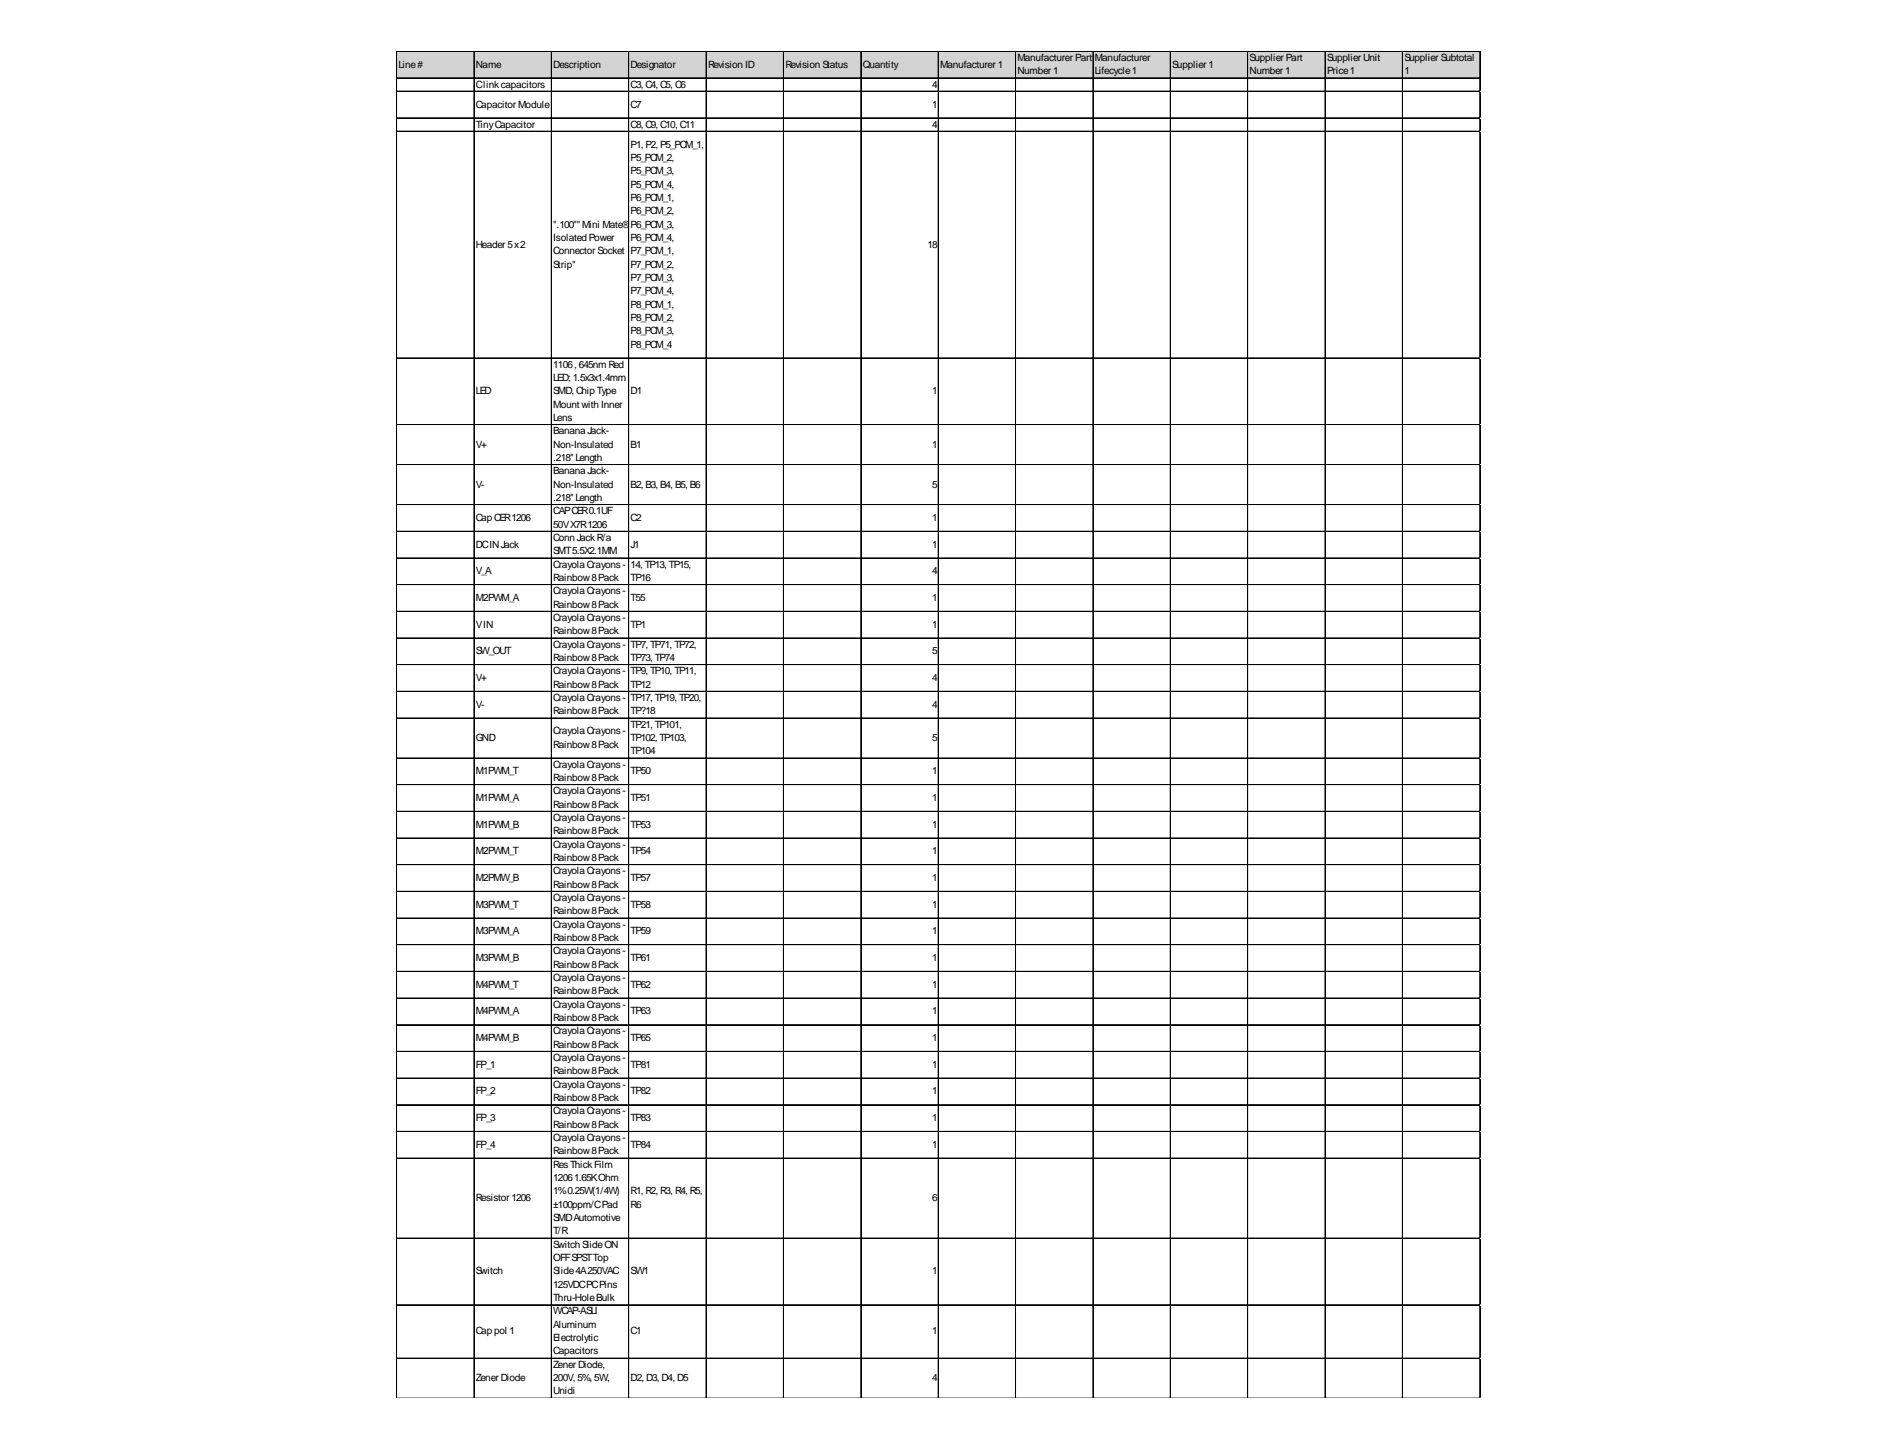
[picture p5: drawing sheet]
<svg xmlns="http://www.w3.org/2000/svg" width="279mm" height="216mm" viewBox="0 0 279 216" stroke-linecap="round" stroke-linejoin="round" font-family="sans-serif">
<defs><g id="words">
<g font-size="1.5">
<text x="59.3" y="10">Line#</text>
<text x="70.8" y="10">Name</text>
<text x="82.3" y="10">Description</text>
<text x="93.8" y="10">Designator</text>
<text x="105.3" y="10">Revision ID</text>
<text x="116.8" y="10">Revision Status</text>
<text x="128.3" y="10">Quantity</text>
<text x="139.8" y="10">Manufacturer 1</text>
<text x="151.3" y="9">Manufacturer Part</text>
<text x="151.3" y="11">Number 1</text>
<text x="162.8" y="9">Manufacturer</text>
<text x="162.8" y="11">Lifecycle1</text>
<text x="174.3" y="10">Supplier 1</text>
<text x="185.8" y="9">Supplier Part</text>
<text x="185.8" y="11">Number 1</text>
<text x="197.3" y="9">Supplier Unit</text>
<text x="197.3" y="11">Price1</text>
<text x="208.8" y="9">Supplier Subtotal</text>
<text x="208.8" y="11">1</text>
<text x="70.8" y="13">Clinkcapacitors</text>
<text x="70.8" y="16">Capacitor Module</text>
<text x="93.8" y="13">C3, C4, C5, C6</text>
<text x="93.8" y="16">C7</text>
<text x="138.6" y="13">4</text>
<text x="138.6" y="16">1</text>
<text x="70.8" y="19">TinyCapacitor</text>
<text x="93.8" y="19">C8, C9, C10, C11</text>
<text x="93.8" y="21.9">P1, P2, P5_PCM_1,</text>
<text x="93.8" y="23.9">P5_PCM_2,</text>
<text x="138.6" y="19">4</text>
<text x="93.8" y="25.9">P5_PCM_3,</text>
<text x="93.8" y="27.9">P5_PCM_4,</text>
<text x="93.8" y="29.9">P6_PCM_1,</text>
<text x="82.3" y="33.8">&quot;.100&quot;&quot; Mini Mate®</text>
<text x="82.3" y="35.8">Isolated Power</text>
<text x="93.8" y="31.9">P6_PCM_2,</text>
<text x="93.8" y="33.8">P6_PCM_3,</text>
<text x="93.8" y="35.8">P6_PCM_4,</text>
<text x="70.8" y="36.8">Header 5x2</text>
<text x="82.3" y="37.8">Connector Socket</text>
<text x="82.3" y="39.8">Strip&quot;</text>
<text x="93.8" y="37.8">P7_PCM_1,</text>
<text x="93.8" y="39.8">P7_PCM_2,</text>
<text x="93.8" y="41.8">P7_PCM_3,</text>
<text x="137.9" y="36.8">18</text>
<text x="93.8" y="43.7">P7_PCM_4,</text>
<text x="93.8" y="45.7">P8_PCM_1,</text>
<text x="93.8" y="47.7">P8_PCM_2,</text>
<text x="93.8" y="49.7">P8_PCM_3,</text>
<text x="93.8" y="51.7">P8_PCM_4</text>
<text x="70.8" y="58.6">LED</text>
<text x="82.3" y="54.7">1106, 645nmRed</text>
<text x="82.3" y="56.6">LED; 1.5x3x1.4mm</text>
<text x="82.3" y="58.6">SMD, Chip Type</text>
<text x="93.8" y="58.6">D1</text>
<text x="138.6" y="58.6">1</text>
<text x="82.3" y="60.6">Mount with Inner</text>
<text x="82.3" y="62.6">Lens</text>
<text x="82.3" y="64.6">Banana Jack-</text>
<text x="70.8" y="66.6">V+</text>
<text x="82.3" y="66.6">Non-Insulated</text>
<text x="82.3" y="68.5">.218&quot; Length</text>
<text x="82.3" y="70.5">Banana Jack-</text>
<text x="93.8" y="66.6">B1</text>
<text x="138.6" y="66.6">1</text>
<text x="70.8" y="72.5">V-</text>
<text x="70.8" y="77.5">Cap CER1206</text>
<text x="82.3" y="72.5">Non-Insulated</text>
<text x="82.3" y="74.5">.218&quot; Length</text>
<text x="82.3" y="76.5">CAPCER0.1UF</text>
<text x="93.8" y="72.5">B2, B3, B4, B5, B6</text>
<text x="93.8" y="77.5">C2</text>
<text x="138.6" y="72.5">5</text>
<text x="138.6" y="77.5">1</text>
<text x="70.8" y="81.4">DCINJack</text>
<text x="82.3" y="78.5">50VX7R1206</text>
<text x="82.3" y="80.4">Conn JackR/a</text>
<text x="82.3" y="82.4">SMT5.5X2.1MM</text>
<text x="93.8" y="81.4">J1</text>
<text x="138.6" y="81.4">1</text>
<text x="70.8" y="85.4">V_A</text>
<text x="70.8" y="89.4">M2PWM_A</text>
<text x="82.3" y="84.4">Crayola Crayons-</text>
<text x="82.3" y="86.4">Rainbow8Pack</text>
<text x="82.3" y="88.4">Crayola Crayons-</text>
<text x="93.8" y="84.4">14, TP13, TP15,</text>
<text x="93.8" y="86.4">TP16</text>
<text x="93.8" y="89.4">T55</text>
<text x="138.6" y="85.4">4</text>
<text x="138.6" y="89.4">1</text>
<text x="70.8" y="93.3">VIN</text>
<text x="82.3" y="90.3">Rainbow8Pack</text>
<text x="82.3" y="92.3">Crayola Crayons-</text>
<text x="82.3" y="94.3">Rainbow8Pack</text>
<text x="93.8" y="93.3">TP1</text>
<text x="138.6" y="93.3">1</text>
<text x="70.8" y="97.3">SW_OUT</text>
<text x="70.8" y="101.3">V+</text>
<text x="82.3" y="96.3">Crayola Crayons-</text>
<text x="82.3" y="98.3">Rainbow8Pack</text>
<text x="82.3" y="100.3">Crayola Crayons-</text>
<text x="93.8" y="96.3">TP7, TP71, TP72,</text>
<text x="93.8" y="98.3">TP73, TP74</text>
<text x="93.8" y="100.3">TP9, TP10, TP11,</text>
<text x="138.6" y="97.3">5</text>
<text x="138.6" y="101.3">4</text>
<text x="70.8" y="105.2">V-</text>
<text x="82.3" y="102.2">Rainbow8Pack</text>
<text x="82.3" y="104.2">Crayola Crayons-</text>
<text x="82.3" y="106.2">Rainbow8Pack</text>
<text x="93.8" y="102.2">TP12</text>
<text x="93.8" y="104.2">TP17, TP19, TP20,</text>
<text x="93.8" y="106.2">TP?18</text>
<text x="138.6" y="105.2">4</text>
<text x="70.8" y="110.2">GND</text>
<text x="82.3" y="109.2">Crayola Crayons-</text>
<text x="82.3" y="111.2">Rainbow8Pack</text>
<text x="93.8" y="108.2">TP21, TP101,</text>
<text x="93.8" y="110.2">TP102, TP103,</text>
<text x="93.8" y="112.2">TP104</text>
<text x="138.6" y="110.2">5</text>
<text x="70.8" y="115.1">M1PWM_T</text>
<text x="70.8" y="119.1">M1PWM_A</text>
<text x="82.3" y="114.1">Crayola Crayons-</text>
<text x="82.3" y="116.1">Rainbow8Pack</text>
<text x="82.3" y="118.1">Crayola Crayons-</text>
<text x="93.8" y="115.1">TP50</text>
<text x="93.8" y="119.1">TP51</text>
<text x="138.6" y="115.1">1</text>
<text x="138.6" y="119.1">1</text>
<text x="70.8" y="123.1">M1PWM_B</text>
<text x="82.3" y="120.1">Rainbow8Pack</text>
<text x="82.3" y="122.1">Crayola Crayons-</text>
<text x="82.3" y="124.1">Rainbow8Pack</text>
<text x="93.8" y="123.1">TP53</text>
<text x="138.6" y="123.1">1</text>
<text x="70.8" y="127">M2PWM_T</text>
<text x="70.8" y="131">M2PMW_B</text>
<text x="82.3" y="126">Crayola Crayons-</text>
<text x="82.3" y="128">Rainbow8Pack</text>
<text x="82.3" y="130">Crayola Crayons-</text>
<text x="82.3" y="132">Rainbow8Pack</text>
<text x="93.8" y="127">TP54</text>
<text x="93.8" y="131">TP57</text>
<text x="138.6" y="127">1</text>
<text x="138.6" y="131">1</text>
<text x="70.8" y="135">M3PWM_T</text>
<text x="82.3" y="134">Crayola Crayons-</text>
<text x="82.3" y="136">Rainbow8Pack</text>
<text x="82.3" y="137.9">Crayola Crayons-</text>
<text x="93.8" y="135">TP58</text>
<text x="138.6" y="135">1</text>
<text x="70.8" y="138.9">M3PWM_A</text>
<text x="70.8" y="142.9">M3PWM_B</text>
<text x="82.3" y="139.9">Rainbow8Pack</text>
<text x="82.3" y="141.9">Crayola Crayons-</text>
<text x="82.3" y="143.9">Rainbow8Pack</text>
<text x="93.8" y="138.9">TP59</text>
<text x="93.8" y="142.9">TP61</text>
<text x="138.6" y="138.9">1</text>
<text x="138.6" y="142.9">1</text>
<text x="70.8" y="146.9">M4PWM_T</text>
<text x="82.3" y="145.9">Crayola Crayons-</text>
<text x="82.3" y="147.9">Rainbow8Pack</text>
<text x="82.3" y="149.8">Crayola Crayons-</text>
<text x="93.8" y="146.9">TP62</text>
<text x="138.6" y="146.9">1</text>
<text x="70.8" y="150.8">M4PWM_A</text>
<text x="70.8" y="154.8">M4PWM_B</text>
<text x="82.3" y="151.8">Rainbow8Pack</text>
<text x="82.3" y="153.8">Crayola Crayons-</text>
<text x="82.3" y="155.8">Rainbow8Pack</text>
<text x="93.8" y="150.8">TP63</text>
<text x="93.8" y="154.8">TP65</text>
<text x="138.6" y="150.8">1</text>
<text x="138.6" y="154.8">1</text>
<text x="70.8" y="158.8">FP_1</text>
<text x="82.3" y="157.8">Crayola Crayons-</text>
<text x="82.3" y="159.8">Rainbow8Pack</text>
<text x="82.3" y="161.7">Crayola Crayons-</text>
<text x="93.8" y="158.8">TP81</text>
<text x="138.6" y="158.8">1</text>
<text x="70.8" y="162.7">FP_2</text>
<text x="70.8" y="166.7">FP_3</text>
<text x="82.3" y="163.7">Rainbow8Pack</text>
<text x="82.3" y="165.7">Crayola Crayons-</text>
<text x="82.3" y="167.7">Rainbow8Pack</text>
<text x="93.8" y="162.7">TP82</text>
<text x="93.8" y="166.7">TP83</text>
<text x="138.6" y="162.7">1</text>
<text x="138.6" y="166.7">1</text>
<text x="70.8" y="170.7">FP_4</text>
<text x="82.3" y="169.7">Crayola Crayons-</text>
<text x="82.3" y="171.7">Rainbow8Pack</text>
<text x="82.3" y="173.6">ResThickFilm</text>
<text x="93.8" y="170.7">TP84</text>
<text x="138.6" y="170.7">1</text>
<text x="70.8" y="178.6">Resistor 1206</text>
<text x="82.3" y="175.6">12061.65KOhm</text>
<text x="82.3" y="177.6">1%0.25W(1/4W)</text>
<text x="82.3" y="179.6">±100ppm/CPad</text>
<text x="93.8" y="177.6">R1, R2, R3, R4, R5,</text>
<text x="93.8" y="179.6">R6</text>
<text x="138.6" y="178.6">6</text>
<text x="82.3" y="181.6">SMDAutomotive</text>
<text x="82.3" y="183.5">T/R</text>
<text x="82.3" y="185.5">Switch SlideON</text>
<text x="70.8" y="189.5">Switch</text>
<text x="82.3" y="187.5">OFFSPSTTop</text>
<text x="82.3" y="189.5">Slide4A250VAC</text>
<text x="82.3" y="191.5">125VDCPCPins</text>
<text x="93.8" y="189.5">SW1</text>
<text x="138.6" y="189.5">1</text>
<text x="82.3" y="193.5">Thru-HoleBulk</text>
<text x="82.3" y="195.4">WCAP-ASLI</text>
<text x="82.3" y="197.4">Aluminum</text>
<text x="70.8" y="198.4">Cap pol 1</text>
<text x="82.3" y="199.4">Electrolytic</text>
<text x="82.3" y="201.4">Capacitors</text>
<text x="82.3" y="203.4">Zener Diode,</text>
<text x="93.8" y="198.4">C1</text>
<text x="138.6" y="198.4">1</text>
<text x="70.8" y="205.4">Zener Diode</text>
<text x="82.3" y="205.4">200V, 5%, 5W,</text>
<text x="82.3" y="207.3">Unidi</text>
<text x="93.8" y="205.4">D2, D3, D4, D5</text>
<text x="138.6" y="205.4">4</text>
</g>
</g></defs>
<path d="M59 7.7h161.2v4h-161.2z" fill="#d3d3d3"/>
<g fill="none" stroke="#000" stroke-width=".15">
<path d="M59 7.6v200.3M59.1 7.6h161M59.1 7.7h161M59.1 11.6h161M59.1 13.6h161M59.1 17.5h161M59.1 17.6h161M59.1 19.5h161M70.5 7.7v200.2M82 7.7v200.2M93.5 7.7v200.2M105 7.7v200.2"/>
<path d="M116.5 7.7v200.2M128 7.7v200.2M139.5 7.7v200.2M151 7.7v200.2M151.1 7.7v200.2M162.5 7.7v200.2M162.6 7.7v200.2M174 7.7v200.2M174.1 7.7v200.2M185.5 7.7v200.2M185.6 7.7v200.2M197 7.7v200.2"/>
<path d="M197.1 7.7v200.2M208.5 7.7v200.2M208.6 7.7v200.2M220 7.7v200.2M220.1 7.7v200.2M59.1 53.2h161M59.1 53.3h161M59.1 63.1h161M59.1 63.2h161M59.1 69.1h161M59.1 75h161M59.1 75.1h161"/>
<path d="M59.1 79h161M59.1 83h161M59.1 86.9h161M59.1 87h161M59.1 90.9h161M59.1 94.9h161M59.1 98.8h161M59.1 98.9h161M59.1 102.8h161M59.1 106.8h161M59.1 112.7h161M59.1 116.7h161"/>
<path d="M59.1 120.6h161M59.1 120.7h161M59.1 124.6h161M59.1 128.6h161M59.1 132.5h161M59.1 132.6h161M59.1 136.5h161M59.1 140.5h161M59.1 144.4h161M59.1 144.5h161M59.1 148.4h161M59.1 152.4h161"/>
<path d="M59.1 156.3h161M59.1 156.4h161M59.1 160.3h161M59.1 164.3h161M59.1 168.2h161M59.1 168.3h161M59.1 172.2h161M59.1 184.1h161M59.1 194h161M59.1 194.1h161M59.1 201.9h161M59.1 202h161"/>
<path d="M59.1 207.9h161"/>
</g>
<path d="M220.1 13.6h.1" fill="none" stroke="#e0e0e0" stroke-width=".15"/>
<path d="M220.1 13.6h.1z" fill="#e0e0e0"/>
<path d="M220.1 17.5h.1" fill="none" stroke="#e0e0e0" stroke-width=".15"/>
<path d="M220.1 17.5l.1 .1z" fill="#e0e0e0"/>
<path d="M220.1 19.5h.1" fill="none" stroke="#e0e0e0" stroke-width=".15"/>
<path d="M220.1 19.5l.1 .1z" fill="#e0e0e0"/>
<path d="M220.1 53.2h.1" fill="none" stroke="#e0e0e0" stroke-width=".15"/>
<path d="M220.1 53.2l.1 .1z" fill="#e0e0e0"/>
<path d="M220.1 63.1h.1" fill="none" stroke="#e0e0e0" stroke-width=".15"/>
<path d="M220.1 63.1l.1 .1z" fill="#e0e0e0"/>
<path d="M220.1 69.1h.1" fill="none" stroke="#e0e0e0" stroke-width=".15"/>
<path d="M220.1 69.1l.1 .1z" fill="#e0e0e0"/>
<path d="M220.1 75h.1" fill="none" stroke="#e0e0e0" stroke-width=".15"/>
<path d="M220.1 75l.1 .1z" fill="#e0e0e0"/>
<path d="M220.1 79h.1" fill="none" stroke="#e0e0e0" stroke-width=".15"/>
<path d="M220.1 79l.1 .1z" fill="#e0e0e0"/>
<path d="M220.1 83h.1" fill="none" stroke="#e0e0e0" stroke-width=".15"/>
<path d="M220.1 83l.1 .1z" fill="#e0e0e0"/>
<path d="M220.1 86.9h.1" fill="none" stroke="#e0e0e0" stroke-width=".15"/>
<path d="M220.1 86.9l.1 .1z" fill="#e0e0e0"/>
<path d="M220.1 90.9h.1" fill="none" stroke="#e0e0e0" stroke-width=".15"/>
<path d="M220.1 90.9l.1 .1z" fill="#e0e0e0"/>
<path d="M220.1 94.9h.1" fill="none" stroke="#e0e0e0" stroke-width=".15"/>
<path d="M220.1 94.9l.1 .1z" fill="#e0e0e0"/>
<path d="M220.1 98.8h.1" fill="none" stroke="#e0e0e0" stroke-width=".15"/>
<path d="M220.1 98.8l.1 .1z" fill="#e0e0e0"/>
<path d="M220.1 102.8h.1" fill="none" stroke="#e0e0e0" stroke-width=".15"/>
<path d="M220.1 102.8l.1 .1z" fill="#e0e0e0"/>
<path d="M220.1 106.8h.1" fill="none" stroke="#e0e0e0" stroke-width=".15"/>
<path d="M220.1 106.8l.1 .1z" fill="#e0e0e0"/>
<path d="M220.1 112.7h.1" fill="none" stroke="#e0e0e0" stroke-width=".15"/>
<path d="M220.1 112.7l.1 .1z" fill="#e0e0e0"/>
<path d="M220.1 116.7h.1" fill="none" stroke="#e0e0e0" stroke-width=".15"/>
<path d="M220.1 116.7l.1 .1z" fill="#e0e0e0"/>
<path d="M220.1 120.6h.1" fill="none" stroke="#e0e0e0" stroke-width=".15"/>
<path d="M220.1 120.6l.1 .1z" fill="#e0e0e0"/>
<path d="M220.1 124.6h.1" fill="none" stroke="#e0e0e0" stroke-width=".15"/>
<path d="M220.1 124.6l.1 .1z" fill="#e0e0e0"/>
<path d="M220.1 128.6h.1" fill="none" stroke="#e0e0e0" stroke-width=".15"/>
<path d="M220.1 128.6l.1 .1z" fill="#e0e0e0"/>
<path d="M220.1 132.5h.1" fill="none" stroke="#e0e0e0" stroke-width=".15"/>
<path d="M220.1 132.5l.1 .1z" fill="#e0e0e0"/>
<path d="M220.1 136.5h.1" fill="none" stroke="#e0e0e0" stroke-width=".15"/>
<path d="M220.1 136.5l.1 .1z" fill="#e0e0e0"/>
<path d="M220.1 140.5h.1" fill="none" stroke="#e0e0e0" stroke-width=".15"/>
<path d="M220.1 140.5l.1 .1z" fill="#e0e0e0"/>
<path d="M220.1 144.4h.1" fill="none" stroke="#e0e0e0" stroke-width=".15"/>
<path d="M220.1 144.4l.1 .1z" fill="#e0e0e0"/>
<path d="M220.1 148.4h.1" fill="none" stroke="#e0e0e0" stroke-width=".15"/>
<path d="M220.1 148.4l.1 .1z" fill="#e0e0e0"/>
<path d="M220.1 152.4h.1" fill="none" stroke="#e0e0e0" stroke-width=".15"/>
<path d="M220.1 152.4l.1 .1z" fill="#e0e0e0"/>
<path d="M220.1 156.3h.1" fill="none" stroke="#e0e0e0" stroke-width=".15"/>
<path d="M220.1 156.3l.1 .1z" fill="#e0e0e0"/>
<path d="M220.1 160.3h.1" fill="none" stroke="#e0e0e0" stroke-width=".15"/>
<path d="M220.1 160.3l.1 .1z" fill="#e0e0e0"/>
<path d="M220.1 164.3h.1" fill="none" stroke="#e0e0e0" stroke-width=".15"/>
<path d="M220.1 164.3l.1 .1z" fill="#e0e0e0"/>
<path d="M220.1 168.2h.1" fill="none" stroke="#e0e0e0" stroke-width=".15"/>
<path d="M220.1 168.2l.1 .1z" fill="#e0e0e0"/>
<path d="M220.1 172.2h.1" fill="none" stroke="#e0e0e0" stroke-width=".15"/>
<path d="M220.1 172.2l.1 .1z" fill="#e0e0e0"/>
<path d="M220.1 184.1h.1" fill="none" stroke="#e0e0e0" stroke-width=".15"/>
<path d="M220.1 184.1l.1 .1z" fill="#e0e0e0"/>
<path d="M220.1 194h.1" fill="none" stroke="#e0e0e0" stroke-width=".15"/>
<path d="M220.1 194l.1 .1z" fill="#e0e0e0"/>
<path d="M220.1 201.9h.1" fill="none" stroke="#e0e0e0" stroke-width=".15"/>
<path d="M220.1 201.9l.1 .1z" fill="#e0e0e0"/>
<path d="M220.1 207.9h.1" fill="none" stroke="#e0e0e0" stroke-width=".15"/>
<use href="#words"/>
</svg>
